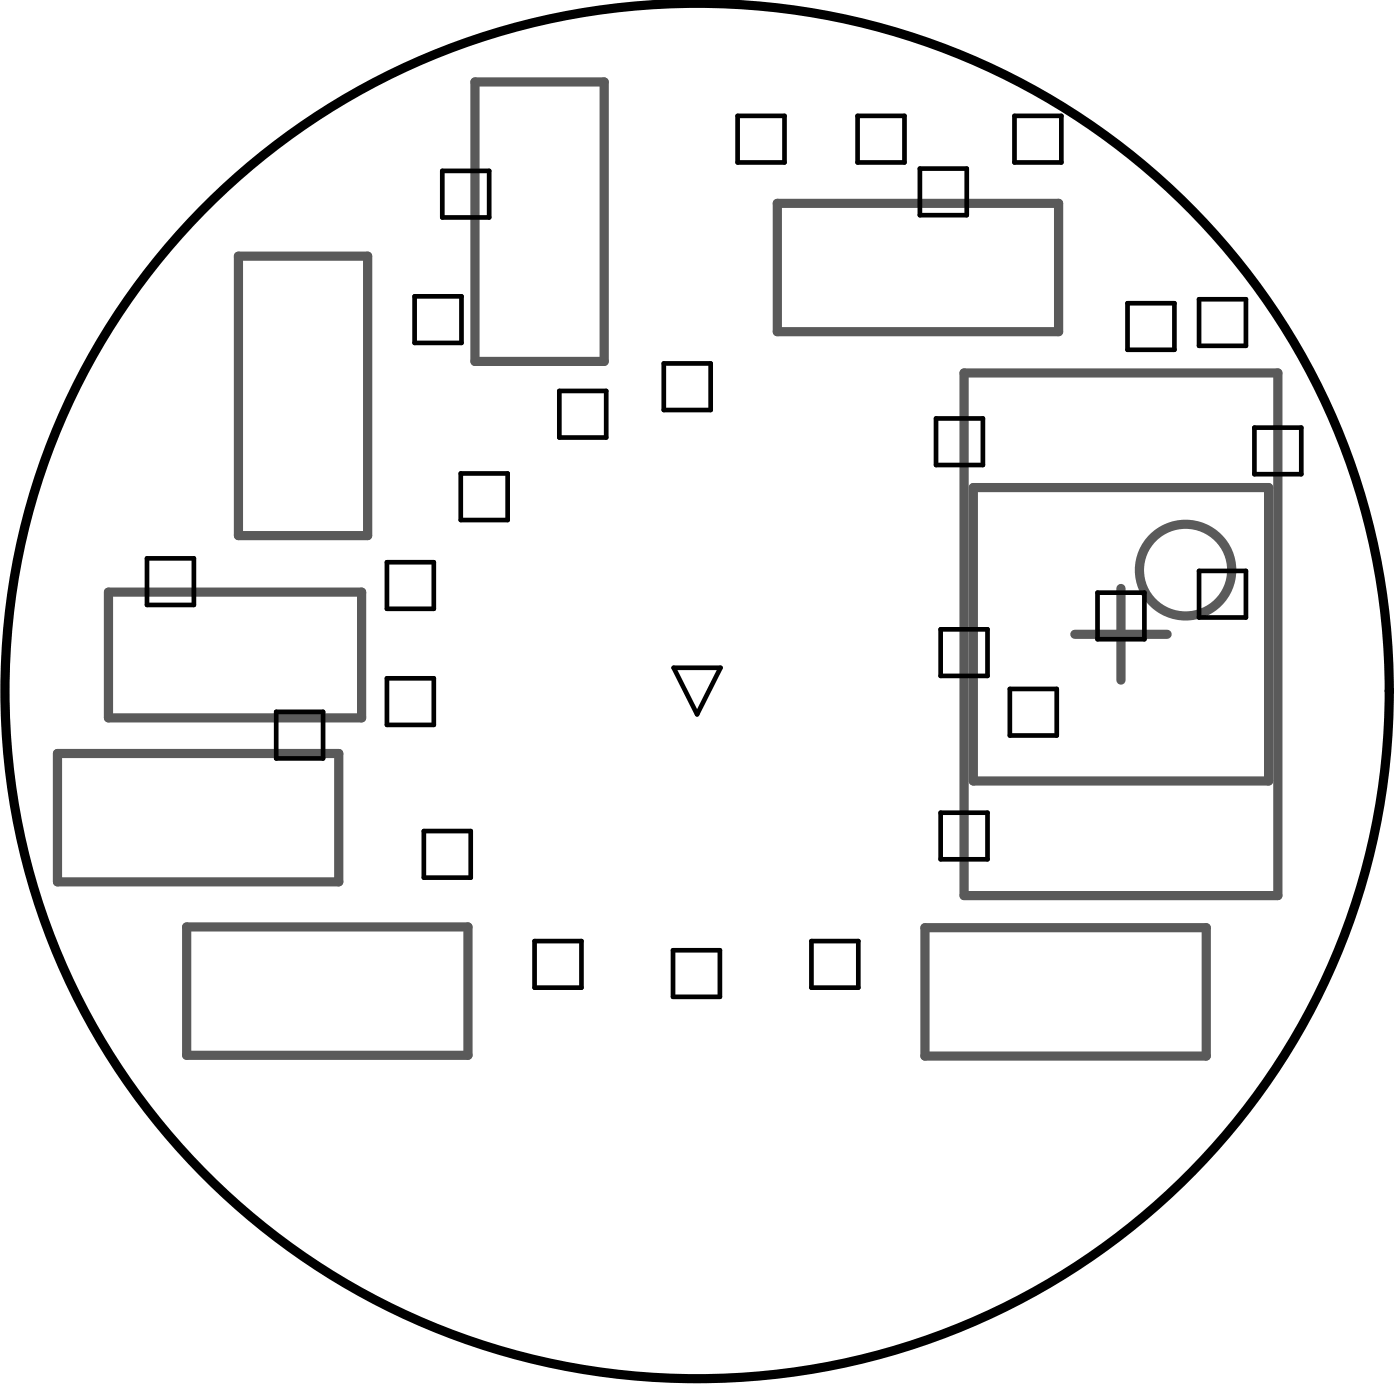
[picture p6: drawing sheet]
<svg xmlns="http://www.w3.org/2000/svg" width="50mm" height="50mm" viewBox="0 0 50 50" stroke-linecap="round" stroke-linejoin="round" font-family="sans-serif">
<g fill="none" stroke="#5a5a5a" stroke-width=".33">
<path d="M8.6 9.2h4.6v10.1h-4.6zM17.1 3h4.7v10h-4.7zM28 7.3h10.1v4.6h-10.1zM34.7 13.4h11.3v18.9h-11.3zM35.1 17.6h10.6v10.5h-10.6zM2.1 27.1h10.1v4.7h-10.1zM3.9 21.3h9.1v4.6h-9.1zM6.7 33.4h10.2v4.6h-10.2zM33.3 33.4h10.2v4.6h-10.2zM38.7 22.8h3.4M40.4 21.2v3.3"/>
<circle cx="42.7" cy="20.5" r="1.66"/>
</g>
<g fill="none" stroke="#000" stroke-width=".17">
<path d="M14.9 10.7h1.7v1.6h-1.7zM15.9 6.2h1.7v1.6h-1.7zM16.6 17.1h1.7v1.6h-1.7zM20.2 14.1h1.6v1.7h-1.6zM23.9 13.1h1.7v1.7h-1.7zM26.6 4.2h1.7v1.7h-1.7zM30.9 4.2h1.7v1.7h-1.7zM33.1 6.1h1.7v1.6h-1.7zM33.7 15.1h1.7v1.6h-1.7zM36.6 4.2h1.6v1.7h-1.6zM40.6 10.9h1.7v1.7h-1.7zM43.2 10.8h1.7v1.7h-1.7z"/>
<path d="M45.2 15.4h1.7v1.7h-1.7zM5.3 20.1h1.7v1.7h-1.7zM10 25.6h1.6v1.7h-1.6zM13.9 20.2h1.7v1.7h-1.7zM13.9 24.4h1.7v1.7h-1.7zM15.3 29.9h1.7v1.7h-1.7zM19.3 33.9h1.7v1.7h-1.7zM24.3 34.2h1.6v1.7h-1.6zM24.3 24h1.7l-.9 1.7zM29.2 33.9h1.7v1.7h-1.7zM33.9 29.3h1.7v1.6h-1.7zM33.9 22.7h1.7v1.6h-1.7z"/>
<path d="M36.4 24.8h1.7v1.7h-1.7zM39.5 21.3h1.7v1.7h-1.7zM43.2 20.6h1.7v1.6h-1.7z"/>
</g>
<path d="M7.5 7.4a24.9 24.9 0 0 1 28.9-4.6 24.9 24.9 0 0 1 13.3 26.1 25 25 0 0 1-26.6 20.7 25 25 0 0 1-22.9-24.7 24.6 24.6 0 0 1 7.3-17.5z" fill="none" stroke="#000" stroke-width=".33"/>
</svg>
